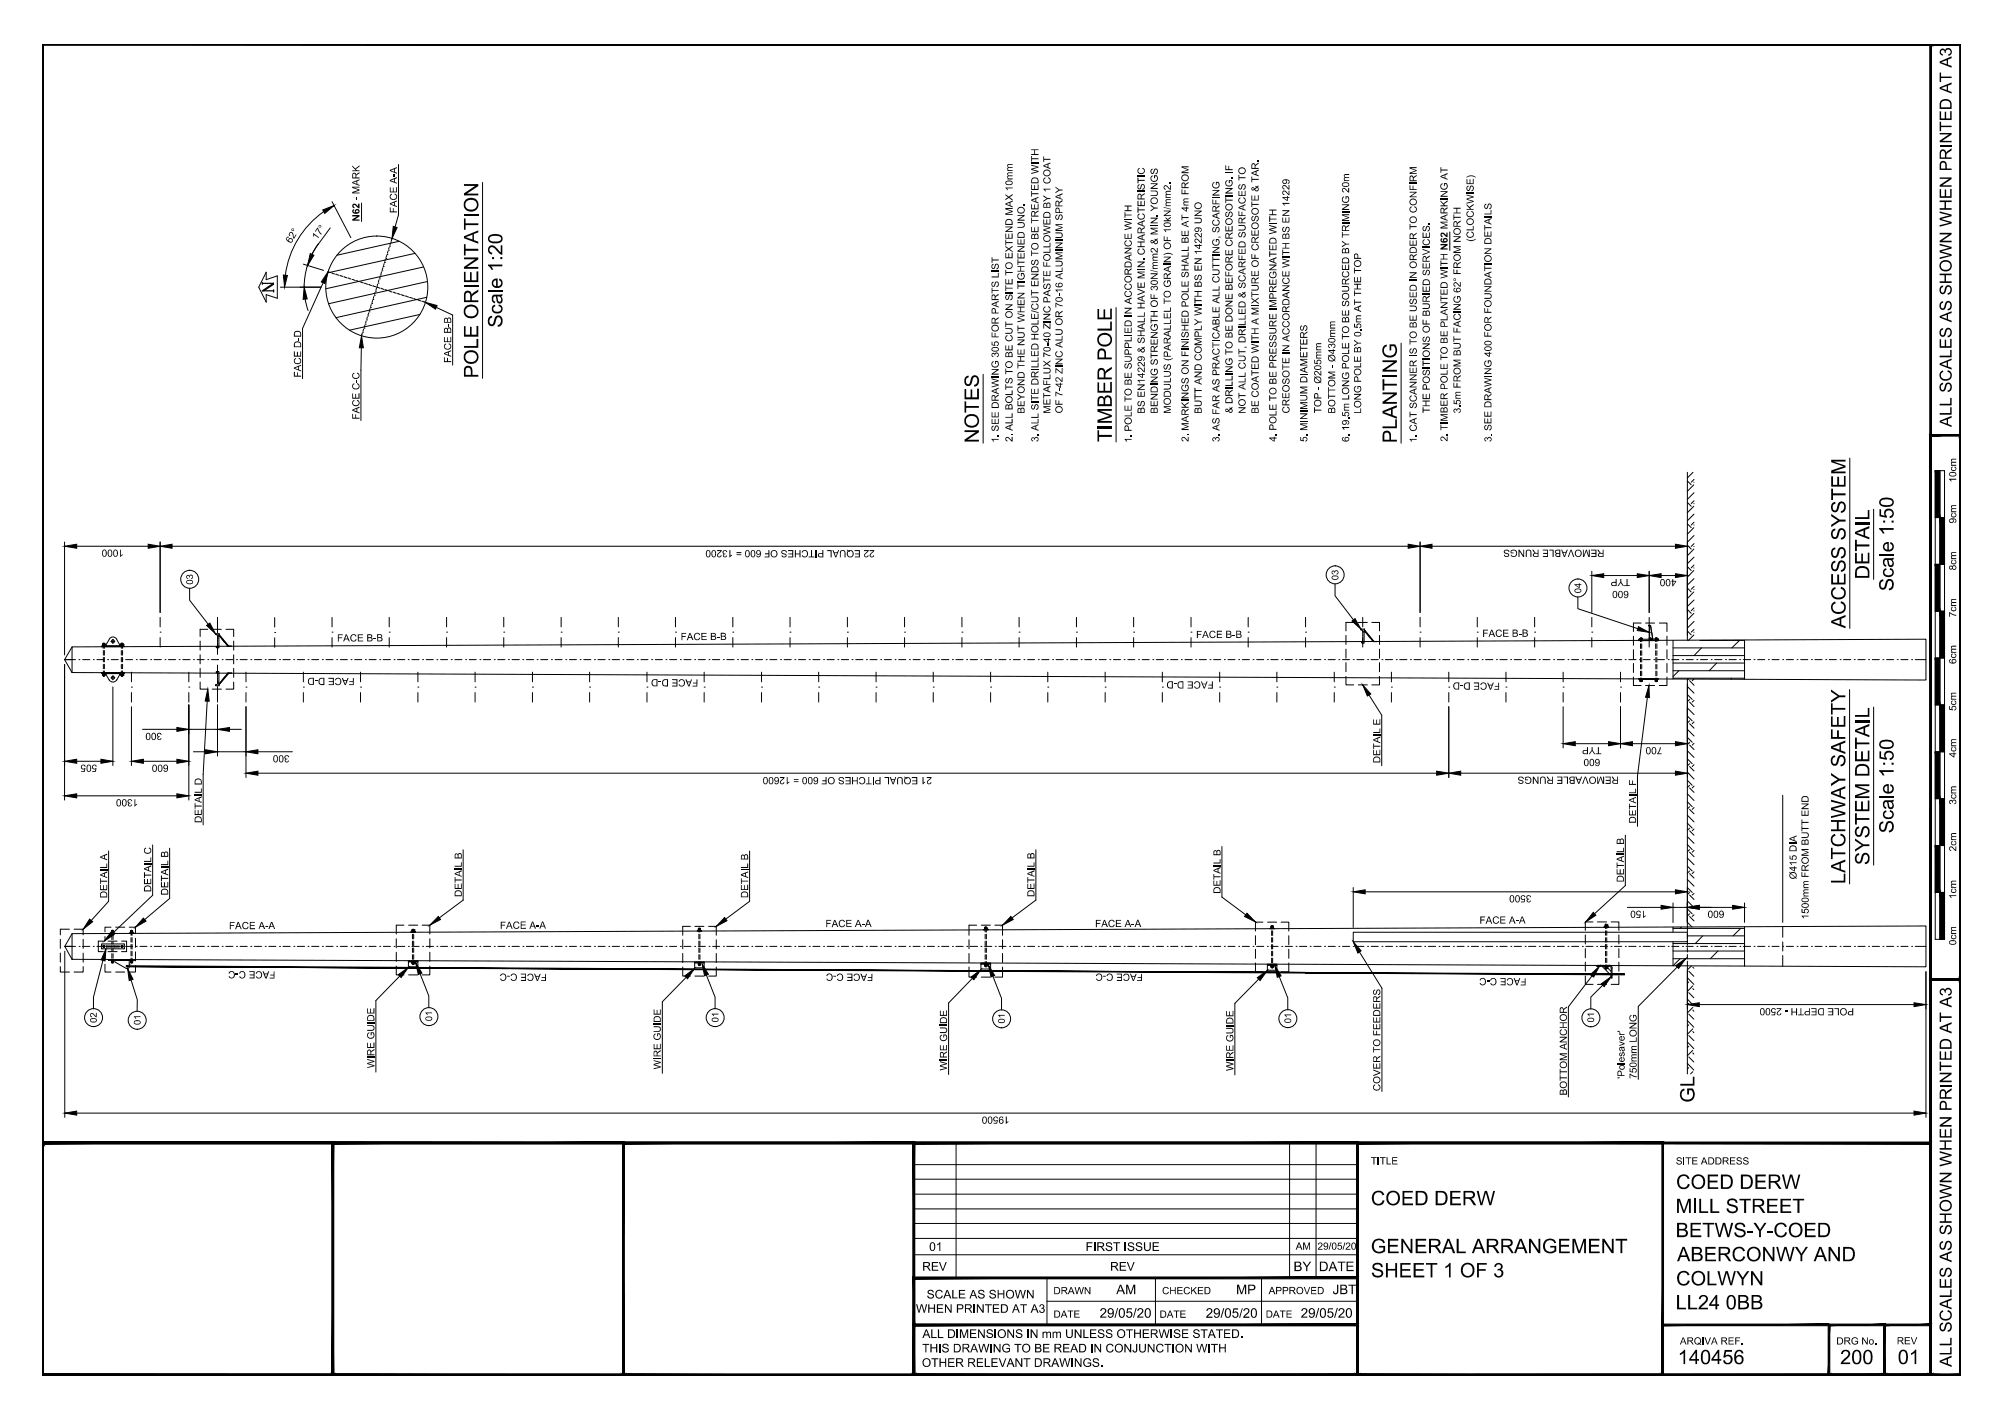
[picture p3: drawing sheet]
<svg xmlns="http://www.w3.org/2000/svg" width="420mm" height="297mm" viewBox="0 0 420 297" stroke-linecap="round" stroke-linejoin="round" font-family="sans-serif">
<defs><g id="words">
<g font-size="4.2">
<text x="105.3" y="68.6" transform="rotate(-90 105.3 68.6)">Scale 1:20</text>
<text x="100.2" y="79.2" transform="rotate(-90 100.2 79.2)">POLE ORIENTATION</text>
<text x="205.1" y="92.8" transform="rotate(-90 205.1 92.8)">NOTES</text>
<text x="233" y="92.6" transform="rotate(-90 233 92.6)">TIMBER POLE</text>
<text x="292.7" y="92.8" transform="rotate(-90 292.7 92.8)">PLANTING</text>
<text x="391.7" y="121.4" transform="rotate(-90 391.7 121.4)">DETAIL</text>
<text x="396.8" y="123.8" transform="rotate(-90 396.8 123.8)">Scale 1:50</text>
<text x="386.7" y="131.6" transform="rotate(-90 386.7 131.6)">ACCESS SYSTEM</text>
<text x="396.8" y="174.5" transform="rotate(-90 396.8 174.5)">Scale 1:50</text>
<text x="386.7" y="185.2" transform="rotate(-90 386.7 185.2)">LATCHWAY SAFETY</text>
<text x="391.7" y="181.2" transform="rotate(-90 391.7 181.2)">SYSTEM DETAIL</text>
<text x="355.1" y="231" transform="rotate(-90 355.1 231)">GL</text>
<text x="351.2" y="249">COED DERW</text>
<text x="287.3" y="252.5">COED DERW</text>
<text x="351.1" y="254.1">MILL STREET</text>
<text x="287.3" y="262.5">GENERAL ARRANGEMENT</text>
<text x="351.1" y="259.2">BETWS-Y-COED</text>
<text x="287.3" y="267.6">SHEET 1 OF 3</text>
<text x="351.2" y="269.2">COLWYN</text>
<text x="351.4" y="264.2">ABERCONWY AND</text>
<text x="351.1" y="274.3">LL24 0BB</text>
<text x="351.6" y="285.7">140456</text>
<text x="385.6" y="285.7">200</text>
<text x="397.7" y="285.7">01</text>
</g>
<g font-size="3.5">
<text x="409" y="89.5" transform="rotate(-90 409 89.5)">ALL SCALES AS SHOWN WHEN PRINTED AT A3</text>
<text x="409" y="286.3" transform="rotate(-90 409 286.3)">ALL SCALES AS SHOWN WHEN PRINTED AT A3</text>
</g>
<g font-size="2.8">
<text x="271" y="266.3">BY</text>
<text x="276.4" y="266.3">DATE</text>
<text x="233.9" y="271.1">AM</text>
<text x="259" y="271.1">MP</text>
<text x="279.3" y="271.1">JBT</text>
<text x="230.4" y="276">29/05/20</text>
<text x="252.7" y="276.1">29/05/20</text>
<text x="272.6" y="276">29/05/20</text>
</g>
<g font-size="2.5">
<text x="194.7" y="262">01</text>
<text x="227.5" y="262">FIRST ISSUE</text>
<text x="193.2" y="266.2">REV</text>
<text x="232.6" y="266.2">REV</text>
<text x="192" y="275">WHEN PRINTED AT A3</text>
<text x="194.2" y="272">SCALE AS SHOWN</text>
<text x="193.3" y="280.3">ALL DIMENSIONS IN mm UNLESS OTHERWISE STATED.</text>
<text x="193.2" y="286.3">OTHER RELEVANT DRAWINGS.</text>
<text x="193.2" y="283.3">THIS DRAWING TO BE READ IN CONJUNCTION WITH</text>
</g>
<g font-size="2.1">
<text x="75.3" y="46.4" transform="rotate(-90 75.3 46.4)">N62 - MARK</text>
<text x="83.2" y="44.7" transform="rotate(-90 83.2 44.7)">FACE A-A</text>
<text x="61" y="51.1" transform="rotate(-59 61 51.1)">62°</text>
<text x="66.4" y="50.3" transform="rotate(-54 66.4 50.3)">17°</text>
<text x="308.8" y="50.6" transform="rotate(-90 308.8 50.6)">(CLOCKWISE)</text>
<text x="94.6" y="76" transform="rotate(-90 94.6 76)">FACE B-B</text>
<text x="63.1" y="79.1" transform="rotate(-90 63.1 79.1)">FACE D-D</text>
<text x="75.3" y="87.9" transform="rotate(-90 75.3 87.9)">FACE C-C</text>
<text x="214.7" y="86.7" transform="rotate(-90 214.7 86.7)">BEYOND THE NUT WHEN TIGHTENED UNO.</text>
<text x="220.1" y="86.7" transform="rotate(-90 220.1 86.7)">METAFLUX 70-40 ZINC PASTE FOLLOWED BY 1 COAT</text>
<text x="222.7" y="86.6" transform="rotate(-90 222.7 86.6)">OF 7-42 ZINC ALU OR 70-16 ALUMINIUM SPRAY</text>
<text x="239.9" y="86.7" transform="rotate(-90 239.9 86.7)">BS EN14229 &amp; SHALL HAVE MIN. CHARACTERISTIC</text>
<text x="242.6" y="86.7" transform="rotate(-90 242.6 86.7)">BENDING STRENGTH OF 30N/mm2 &amp; MIN. YOUNGS</text>
<text x="245.3" y="86.7" transform="rotate(-90 245.3 86.7)">MODULUS (PARALLEL TO GRAIN) OF 10kN/mm2.</text>
<text x="251.8" y="86.7" transform="rotate(-90 251.8 86.7)">BUTT AND COMPLY WITH BS EN 14229 UNO</text>
<text x="258.3" y="86.6" transform="rotate(-90 258.3 86.6)">&amp; DRILLING TO BE DONE BEFORE CREOSOTING. IF</text>
<text x="261" y="86.7" transform="rotate(-90 261 86.7)">NOT ALL CUT, DRILLED &amp; SCARFED SURFACES TO</text>
<text x="263.8" y="86.7" transform="rotate(-90 263.8 86.7)">BE COATED WITH A MIXTURE OF CREOSOTE &amp; TAR.</text>
<text x="270.2" y="86.6" transform="rotate(-90 270.2 86.6)">CREOSOTE IN ACCORDANCE WITH BS EN 14229</text>
<text x="276.9" y="86.5" transform="rotate(-90 276.9 86.5)">TOP - Ø205mm</text>
<text x="279.8" y="86.7" transform="rotate(-90 279.8 86.7)">BOTTOM - Ø430mm</text>
<text x="285.2" y="86.7" transform="rotate(-90 285.2 86.7)">LONG POLE BY 0.5m AT THE TOP</text>
<text x="299.6" y="86.5" transform="rotate(-90 299.6 86.5)">THE POSITIONS OF BURIED SERVICES.</text>
<text x="306.1" y="86.6" transform="rotate(-90 306.1 86.6)">3.5m FROM BUT FACING 62° FROM NORTH</text>
<text x="209.3" y="92.7" transform="rotate(-90 209.3 92.7)">1. SEE DRAWING 305 FOR PARTS LIST</text>
<text x="212.2" y="92.6" transform="rotate(-90 212.2 92.6)">2. ALL BOLTS TO BE CUT ON SITE TO EXTEND MAX 10mm</text>
<text x="217.6" y="92.6" transform="rotate(-90 217.6 92.6)">3. ALL SITE DRILLED HOLE/CUT ENDS TO BE TREATED WITH</text>
<text x="237.1" y="92.7" transform="rotate(-90 237.1 92.7)">1. POLE TO BE SUPPLIED IN ACCORDANCE WITH</text>
<text x="249.1" y="92.6" transform="rotate(-90 249.1 92.6)">2. MARKINGS ON FINISHED POLE SHALL BE AT 4m FROM</text>
<text x="255.6" y="92.6" transform="rotate(-90 255.6 92.6)">3. AS FAR AS PRACTICABLE ALL CUTTING, SCARFING</text>
<text x="267.5" y="92.5" transform="rotate(-90 267.5 92.5)">4. POLE TO BE PRESSURE IMPREGNATED WITH</text>
<text x="274" y="92.6" transform="rotate(-90 274 92.6)">5. MINIMUM DIAMETERS</text>
<text x="282.7" y="92.6" transform="rotate(-90 282.7 92.6)">6. 19.5m LONG POLE TO BE SOURCED BY TRIMING 20m</text>
<text x="296.9" y="92.7" transform="rotate(-90 296.9 92.7)">1. CAT SCANNER IS TO BE USED IN ORDER TO CONFIRM</text>
<text x="303.3" y="92.5" transform="rotate(-90 303.3 92.5)">2. TIMBER POLE TO BE PLANTED WITH N62 MARKING AT</text>
<text x="312.5" y="92.6" transform="rotate(-90 312.5 92.6)">3. SEE DRAWING 400 FOR FOUNDATION DETAILS</text>
<text x="409.9" y="101.1" transform="rotate(-90 409.9 101.1)">10cm</text>
<text x="409.9" y="109.6" transform="rotate(-90 409.9 109.6)">9cm</text>
<text x="25.9" y="115.1" transform="rotate(-180 25.9 115.1)">1000</text>
<text x="183.3" y="115.2" transform="rotate(-180 183.3 115.2)">22 EQUAL PITCHES OF 600 = 13200</text>
<text x="336.2" y="115.1" transform="rotate(-180 336.2 115.1)">REMOVABLE RUNGS</text>
<text x="409.9" y="119.5" transform="rotate(-90 409.9 119.5)">8cm</text>
<text x="341.3" y="123.8" transform="rotate(-180 341.3 123.8)">600</text>
<text x="341.6" y="121.3" transform="rotate(-180 341.6 121.3)">TYP</text>
<text x="351.3" y="121.3" transform="rotate(-180 351.3 121.3)">400</text>
<text x="409.9" y="129.3" transform="rotate(-90 409.9 129.3)">7cm</text>
<text x="70.6" y="134.4">FACE B-B</text>
<text x="142.6" y="134.1">FACE B-B</text>
<text x="250.6" y="133.6">FACE B-B</text>
<text x="310.6" y="133.4">FACE B-B</text>
<text x="74.3" y="142" transform="rotate(-180 74.3 142)">FACE D-D</text>
<text x="146.3" y="142.3" transform="rotate(-180 146.3 142.3)">FACE D-D</text>
<text x="254.3" y="142.7" transform="rotate(-180 254.3 142.7)">FACE D-D</text>
<text x="314.3" y="143" transform="rotate(-180 314.3 143)">FACE D-D</text>
<text x="409.9" y="139.1" transform="rotate(-90 409.9 139.1)">6cm</text>
<text x="409.9" y="148.9" transform="rotate(-90 409.9 148.9)">5cm</text>
<text x="33.9" y="153.5" transform="rotate(-180 33.9 153.5)">300</text>
<text x="20.3" y="160.2" transform="rotate(-180 20.3 160.2)">505</text>
<text x="35.3" y="160.2" transform="rotate(-180 35.3 160.2)">600</text>
<text x="60.6" y="158.2" transform="rotate(-180 60.6 158.2)">300</text>
<text x="289.2" y="159.9" transform="rotate(-90 289.2 159.9)">DETAIL E</text>
<text x="335.3" y="159" transform="rotate(-180 335.3 159)">600</text>
<text x="335.6" y="156.5" transform="rotate(-180 335.6 156.5)">TYP</text>
<text x="348.3" y="156.5" transform="rotate(-180 348.3 156.5)">700</text>
<text x="409.9" y="158.7" transform="rotate(-90 409.9 158.7)">4cm</text>
<text x="28.9" y="167.4" transform="rotate(-180 28.9 167.4)">1300</text>
<text x="195.3" y="162.8" transform="rotate(-180 195.3 162.8)">21 EQUAL PITCHES OF 600 = 12600</text>
<text x="339.2" y="162.7" transform="rotate(-180 339.2 162.7)">REMOVABLE RUNGS</text>
<text x="42.3" y="172.4" transform="rotate(-90 42.3 172.4)">DETAIL D</text>
<text x="342.8" y="172.5" transform="rotate(-90 342.8 172.5)">DETAIL F</text>
<text x="409.9" y="168.6" transform="rotate(-90 409.9 168.6)">3cm</text>
<text x="409.9" y="178.4" transform="rotate(-90 409.9 178.4)">2cm</text>
<text x="340.3" y="184.8" transform="rotate(-90 340.3 184.8)">DETAIL B</text>
<text x="376.5" y="184.2" transform="rotate(-90 376.5 184.2)">Ø415 DIA</text>
<text x="22.5" y="188.1" transform="rotate(-90 22.5 188.1)">DETAIL A</text>
<text x="31.7" y="186.9" transform="rotate(-90 31.7 186.9)">DETAIL C</text>
<text x="35.2" y="187.5" transform="rotate(-90 35.2 187.5)">DETAIL B</text>
<text x="96.8" y="187.9" transform="rotate(-90 96.8 187.9)">DETAIL B</text>
<text x="156.8" y="188.1" transform="rotate(-90 156.8 188.1)">DETAIL B</text>
<text x="216.8" y="187.9" transform="rotate(-90 216.8 187.9)">DETAIL B</text>
<text x="255.8" y="187.2" transform="rotate(-90 255.8 187.2)">DETAIL B</text>
<text x="320.9" y="187.5" transform="rotate(-180 320.9 187.5)">3500</text>
<text x="345.1" y="190.8" transform="rotate(-180 345.1 190.8)">150</text>
<text x="361.3" y="190.8" transform="rotate(-180 361.3 190.8)">600</text>
<text x="409.9" y="188.3" transform="rotate(-90 409.9 188.3)">1cm</text>
<text x="48" y="194.6">FACE A-A</text>
<text x="104.8" y="194.6">FACE A-A</text>
<text x="173" y="194.2">FACE A-A</text>
<text x="229.5" y="194.2">FACE A-A</text>
<text x="310" y="193.5">FACE A-A</text>
<text x="379" y="192.6" transform="rotate(-90 379 192.6)">1500mm FROM BUTT END</text>
<text x="409.9" y="198" transform="rotate(-90 409.9 198)">0cm</text>
<text x="57.7" y="203.5" transform="rotate(-180 57.7 203.5)">FACE C-C</text>
<text x="114.6" y="204" transform="rotate(-180 114.6 204)">FACE C-C</text>
<text x="183" y="204" transform="rotate(-180 183 204)">FACE C-C</text>
<text x="239.5" y="204" transform="rotate(-180 239.5 204)">FACE C-C</text>
<text x="319.9" y="204.9" transform="rotate(-180 319.9 204.9)">FACE C-C</text>
<text x="388.5" y="211.2" transform="rotate(-180 388.5 211.2)">POLE DEPTH - 2500</text>
<text x="78.5" y="223.8" transform="rotate(-90 78.5 223.8)">WIRE GUIDE</text>
<text x="138.5" y="224" transform="rotate(-90 138.5 224)">WIRE GUIDE</text>
<text x="198.4" y="224.3" transform="rotate(-90 198.4 224.3)">WIRE GUIDE</text>
<text x="258.5" y="224.4" transform="rotate(-90 258.5 224.4)">WIRE GUIDE</text>
<text x="340.4" y="226" transform="rotate(-90 340.4 226)">'Polesaver'</text>
<text x="343" y="226" transform="rotate(-90 343 226)">750mm LONG</text>
<text x="211.6" y="233.9" transform="rotate(-180 211.6 233.9)">19500</text>
<text x="289.2" y="228.6" transform="rotate(-90 289.2 228.6)">COVER TO FEEDERS</text>
<text x="328.4" y="229.4" transform="rotate(-90 328.4 229.4)">BOTTOM ANCHOR</text>
<text x="287.3" y="243.9">TITLE</text>
<text x="351.2" y="243.9">SITE ADDRESS</text>
<text x="271.6" y="261.8">AM</text>
<text x="276.1" y="261.8">29/05/20</text>
<text x="220.8" y="271.1">DRAWN</text>
<text x="243.5" y="271.1">CHECKED</text>
<text x="265.9" y="271.1">APPROVED</text>
<text x="220.8" y="276">DATE</text>
<text x="243" y="276.1">DATE</text>
<text x="265.2" y="276">DATE</text>
<text x="352" y="281.6">ARQIVA REF.</text>
<text x="384.8" y="281.6">DRG No.</text>
<text x="397.5" y="281.6">REV</text>
</g>
<g font-size="2">
<text x="40.5" y="122.5" transform="rotate(-90 40.5 122.5)">03</text>
<text x="280.4" y="121.5" transform="rotate(-90 280.4 121.5)">03</text>
<text x="331.4" y="124.3" transform="rotate(-90 331.4 124.3)">04</text>
<text x="20.3" y="214.3" transform="rotate(-90 20.3 214.3)">02</text>
<text x="29.4" y="214.7" transform="rotate(-90 29.4 214.7)">01</text>
<text x="90.5" y="213.9" transform="rotate(-90 90.5 213.9)">01</text>
<text x="150.6" y="214.2" transform="rotate(-90 150.6 214.2)">01</text>
<text x="210.6" y="214.4" transform="rotate(-90 210.6 214.4)">01</text>
<text x="270.6" y="214.3" transform="rotate(-90 270.6 214.3)">01</text>
<text x="334" y="214.2" transform="rotate(-90 334 214.2)">01</text>
</g>
</g></defs>
<!-- layer: TEXT AND DIMENSIONS -->
<g fill="none" stroke="#000" stroke-width=".21">
<path d="M83.5 34.5v10.5l-.7 2.5M101.1 38.2v41M67.7 59.2l-4.3 9.6v10.5M83.6 50.5l-13 3M86.9 53.1l-18.2 4.1M88.8 55.9l-20.5 4.6M89.6 59l-20.7 4.6M75.7 72.9l-.1 15.2M88 65.9l-14.8 3.3M89.4 62.3l-19 4.2M91.4 64.4l3.5 1.6v10.5M206 78.4v14.4"/>
<path d="M233.9 64.4v28.2M293.6 71.9v20.9M353.6 98.9v35.3M354.8 98.9l-1.2 1.2M387.6 96v35.6M13.5 113.5v23.7M16.1 114.4h15M33.6 113.5v14.8M297.6 113.5v14.8M300.1 114.4h51M333.6 119.7v8.6M345.6 119.7v8.6"/>
<path d="M353.6 100.8l.8 .8M353.6 105.2l.8 .8M353.6 109.7l.8 .8M353.6 114.2l.8 .8M353.6 118.7l.8 .8M355 101h.1M355 105.5h.1M355 110h.1M355 114.5h.1M355 119h.1M355 101.6l-1.4 1.3M355 106l-1.4 1.4"/>
<path d="M355 110.5l-1.4 1.4M355 115l-1.4 1.4M355 119.5l-1.4 1.4M355 103.2l-1.4 1.4M355 107.7l-1.4 1.4M355 112.2l-1.4 1.4M355 116.7l-1.4 1.4M355 100.4l-.6 .6M355 104.9l-.6 .6M355 109.4l-.6 .6M355 113.9l-.6 .6M355 118.4l-.6 .6"/>
<path d="M392.6 106.7v14.7M13.5 139.2v28.4M33.6 132.4h.1M33.6 129.3v2M33.6 133.6v2M39.7 123.2v2.5l3.9 5.1M41.9 134.3v1.9M41.9 137.2v1.9M41.9 140v1.9M43.5 131.8h-1.6v1.6M44.5 131.8h1.9M45.6 133.7h.1"/>
<path d="M45.6 138.2h.1M45.6 129.3v3.2M45.6 134.8v2.3M45.6 139.3v2.3M45.9 133l2 2.3M47.4 131.8h1.6v1.6M49 134.3v1.9M49 137.2v1.9M49 140v1.9M57.6 132.5h.1M57.6 129.4v2M57.6 133.6v2"/>
<path d="M69.6 132.4h.1M69.6 129.3v2M69.6 133.6v2M81.6 132.4h.1M81.6 129.3v2M81.6 133.6v2M93.6 132.4h.1M93.6 129.3v2M93.6 133.6v2M105.6 132.4h.1M105.6 129.3v2M105.6 133.6v2"/>
<path d="M117.6 132.4h.1M117.6 129.3v2M117.6 133.6v2M129.6 132.4h.1M129.6 129.3v2M129.6 133.6v2M141.5 132.4h.1M141.5 129.3v2M141.5 133.6v2M153.6 132.4h.1M153.6 129.3v2M153.6 133.6v2"/>
<path d="M165.6 132.4h.1M165.6 129.3v2M165.6 133.6v2M177.6 132.4h.1M177.6 129.3v2M177.6 133.6v2M189.6 132.4h.1M189.6 129.3v2M189.6 133.6v2M201.6 132.4h.1M201.6 129.3v2M201.6 133.6v2"/>
<path d="M213.6 132.4h.1M213.6 129.3v2M213.6 133.6v2M225.6 132.4h.1M225.6 129.3v2M225.6 133.6v2M237.6 132.4h.1M237.6 129.3v2M237.6 133.6v2M249.6 132.4h.1M249.6 129.3v2M249.6 133.6v2"/>
<path d="M261.6 132.4h.1M261.6 129.3v2M261.6 133.6v2M273.6 132.4h.1M273.6 129.3v2M273.6 133.6v2M279.8 122.3v2.5l3.8 5M282.1 133.1v1.9M282.1 136v1.9M282.1 138.8v1.9M283.7 130.4h-1.6v1.8M284.6 130.4h1.9"/>
<path d="M285.6 132.4h.1M285.6 129.3v2M285.6 133.6v2M285.9 132l2 2.4M287.5 130.4h1.6v1.8M289.1 133.1v1.9M289.1 136v1.9M289.1 138.8v1.9M297.6 132.4h.1M297.6 129.3v2M297.6 133.6v2M309.6 132.4h.1"/>
<path d="M309.6 129.3v2M309.6 133.6v2M321.6 132.4h.1M321.6 129.3v2M321.6 133.6v2M330.7 125.1v2.4l12.5 4.2M333.6 132.4h.1M333.6 129.3v2M333.6 133.6v2M336.1 120.6h7M342.3 133.3v1.9M342.3 136.1v1.9"/>
<path d="M342.3 139v1.9M343.9 130.5h-1.6v1.8M344.8 130.5h1.9M345.6 132.4h.1M345.6 129.3v2M345.6 133.6v2M347.7 130.5h1.6v1.8M348.1 120.6h3M349.3 133.3v1.9M349.3 136.1v1.9M349.3 139v1.9M350.6 135.7h15"/>
<path d="M350.6 137.3h15M350.6 138.9h15M350.6 134.2v8M353.6 123.2l.8 .8M353.6 127.7l.8 .8M353.6 132.2l.8 .8M355 123.4v.1M355 127.9v.1M355 132.4v.1M355 124l-1.4 1.4M355 128.5l-1.4 1.4M355 133l-1.2 1.2"/>
<path d="M355 121.2l-1.4 1.4M355 125.7l-1.4 1.3M355 130.2l-1.4 1.4M355 122.9l-.6 .5M355 127.3l-.6 .6M355 131.9l-.6 .5M356.2 134.2h9.4M356.6 135.7l-1.6 1.6M359.7 138.9l-1.5 1.6M364.5 134.2l-1.6 1.5M16.1 159.5h5.1M23.7 143.9v16.5"/>
<path d="M27.5 143.9h.1M27.5 140.8v2M27.5 145.1v2M27.5 148v12.4M29.9 152.8h7.2M30 159.5h7.1M39.6 143.9h.1M39.6 140.8v2M39.6 145.1v2M39.6 147.7v19.9M39.6 152.8h6M40.5 157.5h2.6"/>
<path d="M41.9 142.9v1.5h1.6M43.4 146.9l-.8 15.3v10.6M44.5 144.4h1.9M45.6 142.7h.1M45.6 143.8v3.3M45.6 147.7v10.7M45.6 157.5h5.9M47.9 141.1l-2 2.2M48.1 152.8h2.5M49 142.9v1.5h-1.6M51.5 143.9h.1M51.5 140.8v2"/>
<path d="M51.5 145.1v2M51.5 148v14.9M54 157.5h7.3M63.6 143.9h.1M63.6 140.8v2M63.6 145.1v2M75.6 143.9h.1M75.6 140.8v2M75.6 145.1v2M87.6 143.9h.1M87.6 140.8v2M87.6 145.1v2"/>
<path d="M99.6 143.9h.1M99.6 140.8v2M99.6 145.1v2M111.6 143.9h.1M111.6 140.8v2M111.6 145.1v2M123.6 143.9h.1M123.6 140.8v2M123.6 145.1v2M135.6 143.9h.1M135.6 140.8v2M135.6 145.1v2"/>
<path d="M147.6 143.9h.1M147.6 140.8v2M147.6 145.1v2M159.6 143.9h.1M159.6 140.8v2M159.6 145.1v2M171.6 143.9h.1M171.6 140.8v2M171.6 145.1v2M183.6 143.9h.1M183.6 140.8v2M183.6 145.1v2"/>
<path d="M195.6 143.9h.1M195.6 140.8v2M195.6 145.1v2M207.6 143.9h.1M207.6 140.8v2M207.6 145.1v2M219.6 143.9h.1M219.6 140.8v2M219.6 145.1v2M231.6 143.9h.1M231.6 140.8v2M231.6 145.1v2"/>
<path d="M243.6 143.9h.1M243.6 140.8v2M243.6 145.1v2M255.6 143.9h.1M255.6 140.8v2M255.6 145.1v2M267.6 143.9h.1M267.6 140.8v2M267.6 145.1v2M279.6 143.9h.1M279.6 140.8v2M279.6 145.1v2"/>
<path d="M282.1 141.7v1.8h1.6M284.6 143.5h1.9M286.9 145.6l2.6 4.2v10.6M289.1 141.7v1.8h-1.6M291.6 143.9h.1M291.6 140.8v2M291.6 145.1v2M303.6 143.9h.1M303.6 140.8v2M303.6 145.1v2M303.6 148v14.9M315.6 143.9h.1"/>
<path d="M315.6 140.8v2M315.6 145.1v2M327.6 143.9h.1M327.6 140.8v2M327.6 145.1v2M327.6 148v8.7M330.1 155.8h7M339.6 143.9h.1M339.6 140.8v2M339.6 145.1v2M339.6 148v8.7M342.1 155.8h9"/>
<path d="M342.3 141.8v1.8h1.6M344.8 143.6h1.9M345.2 146.1l-2.1 16.5v10.5M349.3 141.8v1.8h-1.6M350.6 140.5h15M350.6 142.1h15M351.8 140.5l-1.2 1.2M353.6 142.2v52M353.6 159l1 1M353.6 154.5l1 1M353.6 150l1 1M353.6 145.5l1 1"/>
<path d="M353.6 157.3l1.4 1.4M353.6 152.8l1.4 1.4M353.6 148.3l1.4 1.4M353.6 143.8l1.4 1.4M353.9 142.2l-.3 .3M354.1 146.5l-.5 .5M354.1 151l-.5 .5M354.1 155.5l-.5 .5M354.1 160l-.5 .4M354.1 156.1l.9 .9M354.1 151.6l.9 .9M354.1 147.1l.9 .9"/>
<path d="M354.1 142.6l.9 1M355 142.2l-.4 .4M355 146.7l-.4 .4M355 151.2l-.4 .4M355 155.7l-.4 .4M362.9 142.1l-.2 .1M387.6 144.4v40.8M392.6 148.1v33.1M16.1 166.7h21M22.8 178.3v10.5l-3.7 4M32 177v10.5l-8.3 8M35.5 177.7v10.5l-5.2 4.4"/>
<path d="M54 162h247.1M97.1 178v10.6l-5 3.7M157.1 178.3v10.5l-5 3.7M217.1 178v10.6l-5 3.7M256.1 177.3v10.6l5 3.7M306.1 162h45M340.6 175v10.5l-6.5 5.9M353.6 176.9l1 1.1M353.6 172.4l1 1.1M353.6 167.9l1 1.1M353.6 163.4l1 1.1M353.6 179.7l1.4 1.4"/>
<path d="M353.6 175.3l1.4 1.4M353.6 170.8l1.4 1.4M353.6 166.3l1.4 1.4M353.6 161.8l1.4 1.4M354.1 164.5l-.5 .5M354.1 169l-.5 .5M354.1 173.5l-.5 .4M354.1 178l-.5 .4M354.1 178.5l.9 1M354.1 174l.9 1M354.1 169.5l.9 1M354.1 165.1l.9 .9"/>
<path d="M354.1 160.6l.9 .9M355 160.2l-.4 .4M355 164.7l-.4 .4M355 169.2l-.4 .3M355 173.7l-.4 .3M355 178.1l-.4 .4M373.6 166.6v26.6M12.6 196.8v1.9M12.6 199.6v1.9M14.5 194.6h-1.9v1.2M15.5 194.6h1.9v1.2M17.4 196.8v1.9"/>
<path d="M17.4 199.6v1.9M21.6 198.2h.4M21.7 197.1h-1.1v2.2h1.1M21.7 198.1v.4M22 196.2v.9M22 199.4v1.6M22.6 197.1h1.9M22.6 199.3h1.9M23.3 194.2h-1.3v1M24.2 194.2h1.9M25.4 198.2h.4M25.5 197.1h1v2.2h-1"/>
<path d="M25.6 198.1v.4M27.1 194.2h1.3v1.4M28.4 196.6v1.9M28.4 199.4v1.9M83 196.6v1.9M83 199.5v1.9M84.7 193.8h-1.7v1.9M85.6 193.8h1.9M88.5 193.8h1.6v1.9M90.1 196.6v1.9M90.1 199.5v1.9M143.1 196.9v1.9"/>
<path d="M143.1 199.7v1.9M144.7 194.1h-1.6v1.8M145.6 194.1h1.9M148.5 194.1h1.6v1.8M150.1 196.9v1.9M150.1 199.7v1.9M203.1 196.9v1.9M203.1 199.7v1.9M204.7 193.8h-1.6v2.1M205.6 193.8h1.9M208.5 193.8h1.6v2.1M210.1 196.9v1.9"/>
<path d="M210.1 199.7v1.9M263.1 196v1.9M263.1 198.8v1.9M264.7 193.2h-1.6v1.8M265.6 193.2h1.9M268.5 193.2h1.6v1.8M270.1 196v1.9M270.1 198.8v1.9M283.6 185.9v8.4M284.9 199.4l4.7 7.6v21.6M286.1 186.8h65M332.2 195.8v1.9"/>
<path d="M332.2 198.7v1.9M333.8 193.1h-1.6v1.8M334.8 193.1h1.9M337.6 193.1h1.6v1.8M339.2 195.8v1.9M339.2 198.7v1.9M341 190.1h7.1M350.6 194.5h15M350.6 197.7h15M350.6 199.2h15M350.6 189.1v4.2M350.6 194.2v1.1"/>
<path d="M350.6 197.3v5M350.6 190.1h3M352.3 194.2l-.2 .3M353.6 190.4l1 1M353.6 185.9l1 1M353.6 181.4l1 1.1M353.6 193.2l1 1M353.6 188.7l1.4 1.4M353.6 184.2l1.4 1.4M353.6 196h12M354.1 182.5l-.5 .4M354.1 186.9l-.5 .5"/>
<path d="M354.1 191.4l-.5 .5M354.1 192l.9 .9M354.1 187.5l.9 .9M354.1 183l.9 .9M355 182.6l-.4 .4M355 187.2l-.4 .3M355 191.6l-.4 .4M356.1 190.1h7M356.8 196l-1.6 1.7M360 199.2l-1.6 1.6M364.8 194.5l-1.6 1.5M365.6 189.1v4.1"/>
<path d="M373.6 194.1v2.2M373.6 197.3v1.9M12.6 202.5v1.1h1.9M17.4 202.5v1.1h-1.9M21.6 201.2l-2 7.7v2.4M22 202v1.6h1.3M24.2 203.6h1.9M24.6 201.2h.1M27.1 202h.1M27.5 205.3l1.3 4.1-.1 2.5M28.4 202.3v1.3h-1.3M83 202.4v1.8h1.7"/>
<path d="M83.8 204.5l-5 5.1v15M85.6 204.2h1.9M88 204l1.9 4.6v2.5M90.1 202.4v1.8h-1.6M143.1 202.6v1.9h1.6M143.8 204.7l-5 5.1v15M145.6 204.5h1.9M148 204.3l1.8 4.6v2.4M150.1 202.6v1.9h-1.6M203.1 202.6v2.1h1.6M203.8 204.9l-5 5.2v15M205.6 204.7h1.9"/>
<path d="M208.1 204.5l1.8 4.6v2.5M210.1 202.6v2.1h-1.6M263.1 201.7v1.9h1.6M263.8 205.1l-5 5.1v15M265.6 203.6h1.9M268.1 204.6l1.8 4.4v2.5M270.1 201.7v1.9h-1.6M332.2 204.4v1.8h1.6M332.2 201.5v2M333.6 204.4l-4.9 6.5v18.9M334.8 206.2h1.9M335.9 206.4l-2.5 2.5v2.5"/>
<path d="M336.5 202.4h.2M339.2 204.4v1.8h-1.6M339.2 201.5v2M350.6 200.8h15M351.5 202.6l-8.2 8.2v15.3M352.1 200.8l-1.5 1.5M353.6 202.3v22.7M353.6 204.8l1.4 1.4M353.6 209.3l1.4 1.4M353.6 213.8l1.4 1.4M353.6 218.3l1.4 1.4M353.9 203.5l1.1 1"/>
<path d="M353.9 207.9l1.1 1.1M353.9 212.4l1.1 1.1M353.9 216.9l1.1 1.1M353.9 205.7l-.3 .3M353.9 210.2l-.3 .3M353.9 214.7l-.3 .3M353.9 219.2l-.3 .3M354.4 202.4l-.8 .8M354.7 202.6l.3 .2M354.7 207.1l.3 .2M354.7 211.6l.3 .2M354.7 216.1l.3 .2"/>
<path d="M354.7 206.5l-1.1 1.2M354.7 211l-1.1 1.2M354.7 215.5l-1.1 1.2M373.6 200.2v2.2M353.6 222.8l1.4 1.4M353.9 221.4l1.1 1.1M353.9 223.6l-.3 .3M354.7 220.6l.3 .2M354.7 220l-1.1 1.1"/>
<circle cx="39.8" cy="121.3" r="1.88"/>
<circle cx="279.8" cy="120.4" r="1.88"/>
<circle cx="330.7" cy="123.2" r="1.88"/>
<circle cx="19.6" cy="213.2" r="1.88"/>
<circle cx="28.8" cy="213.7" r="1.88"/>
<circle cx="89.9" cy="213" r="1.88"/>
<circle cx="149.9" cy="213.2" r="1.88"/>
<circle cx="209.9" cy="213.4" r="1.88"/>
<circle cx="269.9" cy="213.4" r="1.88"/>
<circle cx="333.4" cy="213.2" r="1.88"/>
</g>
<!-- layer: 0 -->
<g fill="none" stroke="#000" stroke-width=".21">
<path d="M405.5 98.6h2v98.2h-2zM406.5 98.6v98.2M405.5 118.2h2M405.5 108.4h2M365.6 134.1v8.2M405.5 137.8h2M405.5 128.1h2M405.5 157.5h2M405.5 147.7h2M405.5 177.1h2M405.5 167.3h2M365.6 194.1v8.3"/>
<path d="M405.5 186.9h2M353.6 203.3v8.1M356.1 210.4h45M403.6 203.5v7.9M200.3 239.4v28.3M270.2 239.4v28.3M275.8 239.4v28.3M191.5 250.1h93M191.5 247h93M191.5 244h93M191.5 256.3h93M191.5 253.2h93"/>
<path d="M191.5 259.4h93M191.5 262.8h93M219.4 267.7v9.8M219.4 272.6h65.1M242.1 267.7v9.8M264.4 267.7v9.8"/>
</g>
<g fill="#000" stroke="#000" stroke-width=".21">
<path d="M353.6 210.4l2.5-.3v.8zM401.1 210.1l2.5 .3-2.5 .5z"/>
<path d="M8.9 9.3l.2 .2h401.6zM8.9 9.3h402l-.2 .2z"/>
<path d="M404.4 9.3l.3 .2zM404.4 9.3l.3 .2-.3 278.5zM404.7 9.5l-.3 278.5 .3-.1zM404.4 288l.3-.1z"/>
<path d="M404.6 9.3l.1 .2h6zM404.6 9.3h6.3l-.2 .2z"/>
<path d="M410.7 9.5v278.4l.2-278.6zM410.9 9.3v278.7l-.2-.1z"/>
<path d="M410.7 9.5v278.4l.2-278.6zM410.9 9.3v278.7l-.2-.1z"/>
<path d="M404.4 91l.3 .4 6.2-.4zM404.7 91.4l6.2-.4-.2 .4zM410.9 91l-.2 .4z"/>
<path d="M404.4 91l.3 114v-113.6zM404.4 91l.3 114-.3 .4z"/>
<path d="M405.5 98.6l1 9.8v-9.8zM405.5 98.6l1 9.8h-1z"/>
<path d="M410.7 91.4l.2 113.8v-114zM410.7 91.4l.2 113.8-.2-.2zM410.7 205l.2 .4zM404.7 205h6l.2 .4zM404.7 205l-.3 .4h6.5z"/>
<path d="M405.5 118.2l1 9.8v-9.8zM405.5 118.2l1 9.8h-1z"/>
<path d="M406.5 108.4l1 9.8v-9.8zM406.5 108.4l1 9.8h-1z"/>
<path d="M405.5 137.8l1 9.9v-9.9zM405.5 137.8l1 9.9h-1z"/>
<path d="M406.5 128l1 9.8v-9.8zM406.5 128l1 9.8h-1z"/>
<path d="M405.5 157.5l1 9.8v-9.8zM405.5 157.5l1 9.8h-1z"/>
<path d="M406.5 147.7l1 9.8v-9.8zM406.5 147.7l1 9.8h-1z"/>
<path d="M405.5 177.1l1 9.8v-9.8zM405.5 177.1l1 9.8h-1z"/>
<path d="M406.5 167.3l1 9.8v-9.8zM406.5 167.3l1 9.8h-1z"/>
<path d="M406.5 186.9l1 9.9v-9.9zM406.5 186.9l1 9.9h-1z"/>
<path d="M404.4 205l.3 .4 6.2-.4zM404.7 205.4l6.2-.4-.2 .4zM410.9 205l-.2 .4z"/>
<path d="M410.9 205.2l-.2 .2 .2 82.6zM410.7 205.4l.2 82.6-.2-.1zM410.7 287.9l.2 .1z"/>
<path d="M8.9 239.2l.2 .4zM8.9 239.2l395.5 .4h-395.3zM8.9 239.2l395.5 .4 .3-.4z"/>
<path d="M9.1 239.6h60.5l.3-.4zM8.9 239.2h61l-60.8 .4zM8.9 239.2l.2 .4z"/>
<path d="M69.9 239.6h60.6l.3-.4zM69.6 239.2h61.2l-60.9 .4zM69.6 239.2l.3 48.7v-48.3zM69.6 239.2l.3 48.7-.3 .1zM69.6 288l.3-.1z"/>
<path d="M130.8 239.6h60.5l.4-.4zM130.5 239.2h61.2l-60.9 .4zM130.5 239.2l.3 48.7v-48.3zM130.5 239.2l.3 48.7-.3 .1zM130.5 288l.3-.1z"/>
<path d="M191.7 239.6h92.6l.3-.4zM191.3 239.2h93.3l-92.9 .4zM191.3 239.2l.4 48.7v-48.3zM191.3 239.2l.4 48.7-.4 .1zM191.3 288l.4-.1z"/>
<path d="M284.6 239.6h63.7l.3-.4zM284.3 239.2h64.3l-64 .4zM284.3 239.2l.3 48.7v-48.3zM284.3 239.2l.3 48.7-.3 .1zM284.3 288l.3-.1z"/>
<path d="M404.7 239.2l-.3 .4 .3 48.4zM404.4 239.6l.3 48.4-.3-.1zM404.4 287.9l.3 .1z"/>
<path d="M191.3 277.4l.4 .3 92.9-.3zM191.7 277.7l92.9-.3-.3 .3zM284.6 277.4l-.3 .3 .3 10.3zM284.3 277.7l.3 10.3-.3-.1zM284.3 287.9l.3 .1z"/>
<path d="M191.3 277.7h93.3l-.3-.3zM191.3 277.7l.4-.3h92.6zM191.3 267.5v10.2l.4-.3zM191.3 267.5l.4 .4v9.5zM191.3 267.5l.4 .4 92.9-.4zM191.7 267.9l92.9-.4-.3 .4zM284.6 267.5l-.3 .4 .3 9.8zM284.3 267.9l.3 9.8-.3-.3z"/>
<path d="M383.1 277.4l.3 .3 11.6-.3zM383.4 277.7l11.6-.3-.3 .3zM395 277.4l-.3 .3 .3 10.3zM394.7 277.7l.3 10.3-.3-.1zM394.7 287.9l.3 .1z"/>
<path d="M348.4 277.7h34.9v-.3zM348.4 277.4h34.9l-34.9 .3z"/>
<path d="M394.7 277.4l.3 .3 9.7-.3zM395 277.7l9.7-.3-.3 .3zM404.7 277.4l-.3 .3 .3 10.3zM404.4 277.7l.3 10.3-.3-.1zM404.4 287.9l.3 .1z"/>
<path d="M9.1 9.5l-.2 278.5 .2-.1zM8.9 9.3l.2 .2-.2 278.5z"/>
<path d="M9.1 239.6l-.2 48.4 .2-.1zM8.9 239.4l.2 .2-.2 48.4z"/>
<path d="M9.1 287.9l60.7 .1-.2-.1zM9.1 287.9l60.7 .1h-60.9z"/>
<path d="M69.6 287.9l.3 .1zM69.9 239.2v48.8l-.3-.1zM69.9 239.2l-.3 .4v48.3z"/>
<path d="M69.9 287.9l60.7 .1-.1-.1zM69.9 287.9l60.7 .1h-60.8z"/>
<path d="M130.5 287.9l.3 .1zM130.8 239.2v48.8l-.3-.1zM130.8 239.2l-.3 .4v48.3z"/>
<path d="M130.8 287.9l60.7 .1-.2-.1zM130.8 287.9l60.7 .1h-60.9z"/>
<path d="M191.3 287.9l.4 .1zM191.7 239.2v48.8l-.4-.1zM191.7 239.2l-.4 .4v48.3z"/>
<path d="M191.7 287.9l92.8 .1-.2-.1zM191.7 287.9l92.8 .1h-93z"/>
<path d="M284.3 287.9l.3 .1zM284.6 239.2v48.8l-.3-.1zM284.6 239.2l-.3 .4v48.3z"/>
<path d="M191.5 288h93l-.2-.1zM191.7 287.9h92.6l-92.8 .1zM191.3 288l.4-.1zM191.7 277.7v10.2l-.4 .1zM191.3 277.4v10.6l.4-10.3z"/>
<path d="M284.6 287.9l63.8 .1-.1-.1zM284.6 287.9l63.8 .1h-63.9z"/>
<path d="M348.3 287.9l.3 .1zM348.6 239.2v48.8l-.3-.1zM348.6 239.2l-.3 .4v48.3z"/>
<path d="M383.3 288h11.6l-.2-.1zM383.4 287.9h11.3l-11.4 .1zM383.1 288l.3-.1zM383.4 277.7v10.2l-.3 .1zM383.1 277.4v10.6l.3-10.3z"/>
<path d="M8.9 288h395.7l-.2-.1zM8.9 288l.2-.1h395.3zM8.9 239.4v48.6l.2-.1zM8.9 239.4l.2 .2v48.3z"/>
<path d="M394.9 288h9.7l-.2-.1zM394.9 288l.1-.1h9.4zM394.7 288l.3-.1zM395 277.7v10.2l-.3 .1zM394.7 277.4v10.6l.3-10.3z"/>
<path d="M9.1 287.9l401.8 .1-.2-.1zM9.1 287.9l401.8 .1h-402z"/>
<path d="M404.7 287.9l6.2 .1-.2-.1zM404.7 287.9l6.2 .1h-6.3z"/>
<path d="M404.6 288h6.3l-.2-.1zM404.7 287.9h6l-6.1 .1zM404.4 288l.3-.1zM404.7 205.4v82.5l-.3 .1zM404.4 205v83l.3-82.6z"/>
</g>
<!-- layer: 03 - TEXT AND DIMENSIONS -->
<g fill="none" stroke="#000" stroke-width=".21">
<path d="M63.6 55.3l4.2 1.3M66.7 51.1l-1.3 2.2M66.7 51.1a15.2 15.2 0 0 0-3 9M67.9 44.3a19.3 19.3 0 0 0-8.1 13.3M69.2 47.8l-2.5 3.3M69.6 42.2l3.9 7.6M58.7 60.2h8.6M63.9 62.6l.7 2.5M33.6 113.5v14.8M36.1 114.4h259M297.6 113.5v14.8M13.5 138.2h2.3"/>
<path d="M16.5 138.2h.1M17.3 138.2h1.5M19.5 138.2h.1M20.3 138.2h1.5M22.5 138.2h.1M23.3 138.2h1.5M25.6 138.2h.1M26.3 138.2h1.5M28.6 138.2h.1M29.3 138.2h1.5M31.6 138.2h.1M32.3 138.2h1.5"/>
<path d="M34.6 138.2h.1M35.3 138.2h1.5M37.5 138.2h.1M38.3 138.2h1.5M40.5 138.2h.1M41.3 138.2h1.5M43.5 138.2h.1M44.3 138.2h1.5M46.6 138.2h.1M47.3 138.2h1.5M49.6 138.2h.1M50.3 138.2h1.5"/>
<path d="M52.6 138.2h.1M53.3 138.2h1.5M55.6 138.2h.1M56.3 138.2h1.5M58.6 138.2h.1M59.3 138.2h1.5M61.5 138.2h.1M62.3 138.2h1.5M64.5 138.2h.1M65.3 138.2h1.5M67.5 138.2h.1M68.3 138.2h1.5"/>
<path d="M70.6 138.2h.1M71.3 138.2h1.5M73.6 138.2h.1M74.3 138.2h1.5M76.6 138.2h.1M77.3 138.2h1.5M79.6 138.2h.1M80.3 138.2h1.5M82.6 138.2h.1M83.3 138.2h1.5M85.5 138.2h.1M86.3 138.2h1.5"/>
<path d="M88.5 138.2h.1M89.3 138.2h1.5M91.6 138.2h.1M92.3 138.2h1.5M94.6 138.2h.1M95.3 138.2h1.5M97.6 138.2h.1M98.3 138.2h1.5M100.6 138.2h.1M101.3 138.2h1.5M103.6 138.2h.1M104.3 138.2h1.5"/>
<path d="M106.5 138.2h.1M107.3 138.2h1.5M109.5 138.2h.1M110.3 138.2h1.5M112.6 138.2h.1M113.3 138.2h1.5M115.6 138.2h.1M116.3 138.2h1.5M118.6 138.2h.1M119.3 138.2h1.5M121.6 138.2h.1M122.3 138.2h1.5"/>
<path d="M124.6 138.2h.1M125.3 138.2h1.5M127.6 138.2h.1M128.3 138.2h1.5M130.5 138.2h.1M131.3 138.2h1.5M133.5 138.2h.1M134.3 138.2h1.5M136.6 138.2h.1M137.3 138.2h1.5M139.6 138.2h.1M140.3 138.2h1.5"/>
<path d="M142.6 138.2h.1M143.3 138.2h1.5M145.6 138.2h.1M146.3 138.2h1.5M148.6 138.2h.1M149.3 138.2h1.5M151.6 138.2h.1M152.3 138.2h1.5M154.5 138.2h.1M155.3 138.2h1.5M157.6 138.2h.1M158.3 138.2h1.5"/>
<path d="M160.6 138.2h.1M161.3 138.2h1.5M163.6 138.2h.1M164.3 138.2h1.5M166.6 138.2h.1M167.3 138.2h1.5M169.6 138.2h.1M170.3 138.2h1.5M172.6 138.2h.1M173.3 138.2h1.5M175.6 138.2h.1M176.3 138.2h1.5"/>
<path d="M178.5 138.2h.1M179.3 138.2h1.5M181.6 138.2h.1M182.3 138.2h1.5M184.6 138.2h.1M185.3 138.2h1.5M187.6 138.2h.1M188.3 138.2h1.5M190.6 138.2h.1M191.3 138.2h1.5M193.6 138.2h.1M194.3 138.2h1.5"/>
<path d="M196.6 138.2h.1M197.3 138.2h1.5M199.6 138.2h.1M200.3 138.2h1.5M202.6 138.2h.1M203.3 138.2h1.5M205.6 138.2h.1M206.3 138.2h1.5M208.6 138.2h.1M209.3 138.2h1.5M211.6 138.2h.1M212.3 138.2h1.5"/>
<path d="M214.6 138.2h.1M215.3 138.2h1.5M217.6 138.2h.1M218.3 138.2h1.5M220.6 138.2h.1M221.3 138.2h1.5M223.5 138.2h.1M224.3 138.2h1.5M226.6 138.2h.1M227.3 138.2h1.5M229.6 138.2h.1M230.3 138.2h1.5"/>
<path d="M232.6 138.2h.1M233.3 138.2h1.5M235.6 138.2h.1M236.3 138.2h1.5M238.6 138.2h.1M239.3 138.2h1.5M241.6 138.2h.1M242.3 138.2h1.5M244.6 138.2h.1M245.3 138.2h1.5M247.6 138.2h.1M248.3 138.2h1.5"/>
<path d="M250.6 138.2h.1M251.3 138.2h1.5M253.6 138.2h.1M254.3 138.2h1.5M256.6 138.2h.1M257.3 138.2h1.5M259.6 138.2h.1M260.3 138.2h1.5M262.6 138.2h.1M263.3 138.2h1.5M265.6 138.2h.1M266.3 138.2h1.5"/>
<path d="M268.6 138.2h.1M269.3 138.2h1.5M271.6 138.2h.1M272.3 138.2h1.5M274.6 138.2h.1M275.3 138.2h1.5M277.6 138.2h.1M278.3 138.2h1.5M280.6 138.2h.1M281.3 138.2h1.5M283.6 138.2h.1M284.3 138.2h1.5"/>
<path d="M286.6 138.2h.1M287.3 138.2h1.5M289.6 138.2h.1M290.3 138.2h1.5M292.6 138.2h.1M293.3 138.2h1.5M295.6 138.2h.1M296.3 138.2h1.5M298.6 138.2h.1M299.3 138.2h1.5M301.6 138.2h.1M302.3 138.2h1.5"/>
<path d="M304.6 138.2h.1M305.3 138.2h1.5M307.6 138.2h.1M308.3 138.2h1.5M310.6 138.2h.1M311.3 138.2h1.5M313.6 138.2h.1M314.3 138.2h1.5M316.6 138.2h.1M317.3 138.2h1.5M319.6 138.2h.1M320.3 138.2h1.5"/>
<path d="M322.6 138.2h.1M323.3 138.2h1.5M325.6 138.2h.1M326.3 138.2h1.5M328.6 138.2h.1M329.3 138.2h1.5M331.6 138.2h.1M332.3 138.2h1.5M334.6 138.2h.1M335.3 138.2h1.5M337.6 138.2h.1M338.3 138.2h1.5"/>
<path d="M340.6 138.2h.1M341.3 138.2h1.5M343.6 138.2h.1M344.3 138.2h1.5M346.6 138.2h.1M347.3 138.2h1.5M349.6 138.2h.1M350.3 138.2h1.5M352.6 138.2h.1M353.3 138.2h1.5M355.6 138.2h.1M356.3 138.2h1.5"/>
<path d="M358.6 138.2h.1M359.3 138.2h1.5M361.6 138.2h.1M362.3 138.2h1.5M364.6 138.2h.1M365.3 138.2h1.5M367.6 138.2h.1M368.3 138.2h1.5M370.6 138.2h.1M371.3 138.2h1.5M373.6 138.2h.1M374.3 138.2h1.5"/>
<path d="M376.6 138.2h.1M377.3 138.2h1.5M379.6 138.2h.1M380.3 138.2h1.5M382.6 138.2h.1M383.3 138.2h1.5M385.6 138.2h.1M386.3 138.2h1.5M388.6 138.2h.1M389.3 138.2h1.5M391.6 138.2h.1M392.3 138.2h1.5"/>
<path d="M394.6 138.2h.1M395.3 138.2h1.5M397.6 138.2h.1M398.3 138.2h1.5M400.6 138.2h.1M401.3 138.2h2.3M13.6 198.2h2.2M13.6 199.3v34.8M16.6 198.2h.1M17.3 198.2h1.5M19.5 198.2h.1M20.3 198.2h1.5"/>
<path d="M22.5 198.2h.1M23.3 198.2h1.5M25.6 198.2h.1M26.3 198.2h1.5M28.6 198.2h.1M29.3 198.2h1.5M31.6 198.2h.1M32.3 198.2h1.5M34.6 198.2h.1M35.3 198.2h1.5M37.6 198.2h.1M38.3 198.2h1.5"/>
<path d="M40.5 198.2h.1M41.3 198.2h1.5M43.5 198.2h.1M44.3 198.2h1.5M46.6 198.2h.1M47.3 198.2h1.5M49.6 198.2h.1M50.3 198.2h1.5M52.6 198.2h.1M53.3 198.2h1.5M55.6 198.2h.1M56.3 198.2h1.5"/>
<path d="M58.6 198.2h.1M59.3 198.2h1.5M61.6 198.2h.1M62.3 198.2h1.5M64.5 198.2h.1M65.3 198.2h1.5M67.5 198.2h.1M68.3 198.2h1.5M70.6 198.2h.1M71.3 198.2h1.5M73.6 198.2h.1M74.3 198.2h1.5"/>
<path d="M76.6 198.2h.1M77.3 198.2h1.5M79.6 198.2h.1M80.3 198.2h1.5M82.6 198.2h.1M83.3 198.2h1.5M85.6 198.2h.1M86.3 198.2h1.5M88.5 198.2h.1M89.3 198.2h1.5M91.6 198.2h.1M92.3 198.2h1.5"/>
<path d="M94.6 198.2h.1M95.3 198.2h1.5M97.6 198.2h.1M98.3 198.2h1.5M100.6 198.2h.1M101.3 198.2h1.5M103.6 198.2h.1M104.3 198.2h1.5M106.6 198.2h.1M107.3 198.2h1.5M109.6 198.2h.1M110.3 198.2h1.5"/>
<path d="M112.6 198.2h.1M113.3 198.2h1.5M115.6 198.2h.1M116.3 198.2h1.5M118.6 198.2h.1M119.3 198.2h1.5M121.6 198.2h.1M122.3 198.2h1.5M124.6 198.2h.1M125.3 198.2h1.5M127.6 198.2h.1M128.3 198.2h1.5"/>
<path d="M130.6 198.2h.1M131.3 198.2h1.5M133.5 198.2h.1M134.3 198.2h1.5M136.6 198.2h.1M137.3 198.2h1.5M139.6 198.2h.1M140.3 198.2h1.5M142.6 198.2h.1M143.3 198.2h1.5M145.6 198.2h.1M146.3 198.2h1.5"/>
<path d="M148.6 198.2h.1M149.3 198.2h1.5M151.6 198.2h.1M152.3 198.2h1.5M154.6 198.2h.1M155.3 198.2h1.5M157.6 198.2h.1M158.3 198.2h1.5M160.6 198.2h.1M161.3 198.2h1.5M163.6 198.2h.1M164.3 198.2h1.5"/>
<path d="M166.6 198.2h.1M167.3 198.2h1.5M169.6 198.2h.1M170.3 198.2h1.5M172.6 198.2h.1M173.3 198.2h1.5M175.6 198.2h.1M176.3 198.2h1.5M178.6 198.2h.1M179.3 198.2h1.5M181.6 198.2h.1M182.3 198.2h1.5"/>
<path d="M184.6 198.2h.1M185.3 198.2h1.5M187.6 198.2h.1M188.3 198.2h1.5M190.6 198.2h.1M191.3 198.2h1.5M193.6 198.2h.1M194.3 198.2h1.5M196.6 198.2h.1M197.3 198.2h1.5M199.6 198.2h.1M200.3 198.2h1.5"/>
<path d="M202.6 198.2h.1M203.3 198.2h1.5M205.6 198.2h.1M206.3 198.2h1.5M208.6 198.2h.1M209.3 198.2h1.5M211.6 198.2h.1M212.3 198.2h1.5M214.6 198.2h.1M215.3 198.2h1.5M217.6 198.2h.1M218.3 198.2h1.5"/>
<path d="M220.6 198.2h.1M221.3 198.2h1.5M223.6 198.2h.1M224.3 198.2h1.5M226.6 198.2h.1M227.3 198.2h1.5M229.6 198.2h.1M230.3 198.2h1.5M232.6 198.2h.1M233.3 198.2h1.5M235.6 198.2h.1M236.3 198.2h1.5"/>
<path d="M238.6 198.2h.1M239.3 198.2h1.5M241.6 198.2h.1M242.3 198.2h1.5M244.6 198.2h.1M245.3 198.2h1.5M247.6 198.2h.1M248.3 198.2h1.5M250.6 198.2h.1M251.3 198.2h1.5M253.6 198.2h.1M254.3 198.2h1.5"/>
<path d="M256.6 198.2h.1M257.3 198.2h1.5M259.6 198.2h.1M260.3 198.2h1.5M262.6 198.2h.1M263.3 198.2h1.5M265.6 198.2h.1M266.3 198.2h1.5M268.6 198.2h.1M269.3 198.2h1.5M271.6 198.2h.1M272.3 198.2h1.5"/>
<path d="M274.6 198.2h.1M275.3 198.2h1.5M277.6 198.2h.1M278.3 198.2h1.5M280.6 198.2h.1M281.3 198.2h1.5M283.6 198.2h.1M284.3 198.2h1.5M286.6 198.2h.1M287.3 198.2h1.5M289.6 198.2h.1M290.4 198.2h1.4"/>
<path d="M292.6 198.2h.1M293.3 198.2h1.5M295.6 198.2h.1M296.3 198.2h1.5M298.6 198.2h.1M299.3 198.2h1.5M301.6 198.2h.1M302.3 198.2h1.5M304.6 198.2h.1M305.3 198.2h1.5M307.6 198.2h.1M308.3 198.2h1.5"/>
<path d="M310.6 198.2h.1M311.3 198.2h1.5M313.6 198.2h.1M314.3 198.2h1.5M316.6 198.2h.1M317.3 198.2h1.5M319.6 198.2h.1M320.3 198.2h1.5M322.6 198.2h.1M323.3 198.2h1.6M325.6 198.2h.1M326.3 198.2h1.5"/>
<path d="M328.6 198.2h.1M329.3 198.2h1.5M331.6 198.2h.1M332.3 198.2h1.5M334.6 198.2h.1M335.4 198.2h1.4M337.6 198.2h.1M338.3 198.2h1.5M340.6 198.2h.1M341.3 198.2h1.5M343.6 198.2h.1M344.3 198.2h1.5"/>
<path d="M346.6 198.2h.1M347.3 198.2h1.6M349.6 198.2h.1M350.3 198.2h1.5M352.6 198.2h.1M353.3 198.2h1.5M355.6 198.2h.1M356.3 198.2h1.5M358.6 198.2h.1M359.4 198.2h1.4M361.6 198.2h.1M362.3 198.2h1.5"/>
<path d="M364.6 198.2h.1M365.3 198.2h1.5M367.6 198.2h.1M368.3 198.2h1.6M370.6 198.2h.1M371.3 198.2h1.5M373.6 198.2h.1M374.3 198.2h1.5M376.6 198.2h.1M377.3 198.2h1.5M379.6 198.2h.1M380.4 198.2h1.4"/>
<path d="M382.6 198.2h.1M383.4 198.2h1.4M385.6 198.2h.1M386.3 198.2h1.5M388.6 198.2h.1M389.3 198.2h1.5M391.6 198.2h.1M392.3 198.2h1.6M394.6 198.2h.1M395.3 198.2h1.5M397.6 198.2h.1M398.3 198.2h1.5"/>
<path d="M400.6 198.2h.1M401.3 198.2h2.3M403.6 203.5v30.6M16.1 233.2h385"/>
</g>
<!-- layer: MEDIUM THICKNESS -->
<g fill="none" stroke="#000" stroke-width=".21">
<path d="M13.5 138.2h1.6M15.1 135.5l-1.6 2.7 1.6 2.7M15.1 135.5l388.5-1.6v8.6l-388.5-1.6zM21.3 135.3h4.8v.2h-4.8zM22.9 133.9l-.6 1.1v.3h2.7v-.3l-.5-1.1M24.5 133.9a.91 .91 0 0 0-1.6 0M343.4 133.9h4.2v.3h-4.2zM343.7 133.9v.3M344 133.9v.3M345.5 131l.3 .1zM345.6 131.1h.3l.5 2.8h-.8zM345.7 131.1h.2l.5 2.8h-.7z"/>
<path d="M345.7 133.9v.3M345.9 133.9v.3M346.1 133.9v.3M346.3 133.9v.3M346.9 133.9v.3M347.2 133.9v.3M21.3 140.9h4.8v.2h-4.8zM22.9 142.4a.91 .91 0 0 0 1.6 0M22.9 142.5l-.6-1.1v-.3h2.7v.3l-.5 1.1M343.4 142.2l4.2 .1zM343.7 142.2v.1M344 142.2v.1"/>
<path d="M346.9 142.2v.1M347.2 142.2v.1M13.6 198.2h1.5M15.1 195.6l-1.5 2.6 1.5 2.8M15.1 195.6l388.5-1.6v8.5l-388.5-1.5zM21.3 197.9l.1 .9 4.7-.2M21.3 197.8l.1-.1 4.7 .1M22.3 198.2h2.7v.2h-2.7zM26.1 197.9v.8M283.6 195.3h70v2h-70zM22.8 201h5.5v.2h-5.5zM23.4 201v.2"/>
<path d="M23.7 201v.2M27.1 202.5a.43 .43 0 0 1-.7 .4l-2.3-1.4v-.3h3v1.3M27.4 201v.2M27.7 201v.2M85.6 201.5h2v1h-2zM85.6 201.3h2v.2h-2zM145.6 201.7h2v1h-2zM145.6 201.5h2v.2h-2zM205.6 201.9h2v1.1h-2zM205.6 201.7h2v.2h-2zM265.6 202.2h2v1h-2zM265.6 202h2v.2h-2z"/>
<path d="M335.7 202.4l1.9 1.9v.6M336.5 202.2v.2M336.6 202.4l1 1.1M336.7 202.2v.2M337.2 202.2h-2.6v.2h2.6M337.2 202.4l.4 .4v2.1M337.2 202.2a.61 .61 0 0 1 .6 .6M337.8 202.8v2.1h-.2"/>
<circle cx="79" cy="60.1" r="10.7"/>
<circle cx="23.7" cy="134.3" r=".32"/>
<circle cx="23.7" cy="142" r=".32"/>
<circle cx="21.8" cy="198.2" r=".15"/>
<circle cx="25.6" cy="198.2" r=".15"/>
<circle cx="26.6" cy="202.4" r=".15"/>
</g>
<!-- layer: TEXT AND DIMENSIONS -->
<g fill="#000" stroke="#000" stroke-width=".21">
<path d="M68.7 56.9l-.6 2.5-.8-.3zM82.4 47.4l.8 .3-1 2.3zM75.8 70.4l.3 2.5h-.8zM89.1 63.3l2.5 .7-.3 .8zM13.5 114.4l2.6-.4v.9zM31.1 114l2.5 .4-2.5 .5zM297.6 114.4l2.5-.4v.9zM351.1 114l2.5 .4-2.5 .5zM43.3 131l.7-.5 1.2 2.3zM283.3 130.1l.7-.5 1.2 2.2zM333.6 120.6l2.5-.4v.8zM343.1 120.2l2.5 .4-2.5 .4z"/>
<path d="M343.4 131.3l2.2 1.2-2.5-.4zM345.6 120.6l2.5-.4v.8zM351.1 120.2l2.5 .4-2.5 .4zM13.5 159.5l2.6-.5v.9zM21.2 159l2.5 .5-2.5 .4zM27.5 159.5l2.5-.5v.9zM37.1 152.4l2.5 .4-2.5 .4zM37.1 159l2.5 .5-2.5 .4zM43.5 144.4l.3 2.5h-.8zM43.1 157.1l2.5 .4-2.5 .4zM45.6 152.8l2.5-.4v.8zM51.5 157.5l2.5-.4v.8z"/>
<path d="M285.6 143.5l1.7 1.9-.8 .4zM327.6 155.8l2.5-.4v.8zM337.1 155.4l2.5 .4-2.5 .4zM339.6 155.8l2.5-.4v.8zM345.6 143.6v2.5h-.8zM351.1 155.4l2.5 .4-2.5 .4zM13.5 166.7l2.6-.4v.8zM37.1 166.3l2.5 .4-2.5 .4zM51.5 162l2.5-.5v.9zM301.1 161.5l2.5 .5-2.5 .4zM303.6 162l2.5-.5v.9zM351.1 161.5l2.5 .5-2.5 .4z"/>
<path d="M18.8 192.5l.6 .6-2 1.5zM23.4 195.2l.5 .5-2.1 1.4zM30 192.3l.6 .7-2.2 1.2zM91.8 192l.5 .6-2.2 1.2zM151.8 192.2l.5 .7-2.2 1.2zM211.8 192l.5 .6-2.2 1.2zM261.3 191.3l1.8 1.8-2.3-1.1zM283.6 197.3l1.6 1.9-.6 .4zM283.6 186.8l2.5-.4v.8zM333.9 191.1l.5 .6-2.1 1.4zM348.1 189.7l2.5 .4-2.5 .4zM351.1 186.4l2.5 .4-2.5 .4z"/>
<path d="M353.6 190.1l2.5-.4v.8zM363.1 189.7l2.5 .4-2.5 .4zM22.2 198.8l-.2 2.5-.8-.2zM26.7 202.9l1.2 2.2-.8 .3zM83.5 204.2l2-1.5-1.4 2.1zM87.1 201.7l1.3 2.1-.7 .3zM143.5 204.4l2-1.5-1.4 2.1zM147.1 201.9l1.3 2.2-.8 .3zM203.5 204.7l2-1.5-1.4 2zM207.1 202.1l1.3 2.2-.7 .3zM263.5 204.8l2-1.5-1.4 2.1zM267.2 202.3l1.3 2.1-.8 .3z"/>
<path d="M333.3 204.2l1.8-1.8-1.1 2.3zM335.6 206.1l2-1.5-1.4 2.1zM351.2 202.3l2.1-1.5-1.5 2.1z"/>
<path d="M26.6 202.5l247 1.3v-.1zM26.6 202.3l247 1.4-247-1.2z"/>
<path d="M273.6 203.8l66.8 .4v-.2zM273.6 203.7l66.8 .3-66.8-.2z"/>
</g>
<!-- layer: PROPOSED OTHER USER 1 - HIDDEN -->
<g fill="none" stroke="#000" stroke-width=".21">
<path d="M68.7 56.9l.6 .2M69.5 57.2h.1M69.7 57.3l.4 .1M70.3 57.4h.1M70.6 57.5l.4 .2M71.2 57.7h.1M71.4 57.8l.5 .1M72.1 58h.1M72.3 58.1l.4 .1M72.9 58.3h.1M73.1 58.3l.5 .2M73.8 58.5h.1"/>
<path d="M74 58.6l.5 .2M74.7 58.8h.1M74.9 58.9l.4 .1M75.5 59.1h.1M75.7 59.1l.4 .2M76.4 59.4h.1M76.6 59.4l.4 .2M77.2 59.6h.1M77.5 59.7l.4 .1M78.1 59.9h.1M78.3 59.9l.4 .2M79.1 59.5l-.1 .4"/>
<path d="M79.2 59.3h.1M79.4 58.6l-.1 .5M79.5 58.4h.1M79.7 57.8l-.1 .4M79.7 57.6h.1M80 56.9l-.2 .5M80 56.7h.1M80.2 56l-.1 .5M80.3 55.8h.1M80.5 55.2l-.1 .4M80.5 55h.1M80.8 54.4l-.2 .4"/>
<path d="M80.8 54.1h.1M81.1 53.5l-.2 .4M81.1 53.3h.1M81.3 52.6l-.1 .4M81.4 52.4h.1M81.6 51.8l-.2 .4M81.6 51.6h.1M81.9 50.9l-.2 .5M81.9 50.7h.1M82.2 50l-.2 .5M75.9 69.8l-.1 .6M76 69.6h.1"/>
<path d="M76.2 69l-.1 .4M76.3 68.7h.1M76.5 68.1l-.2 .4M76.5 67.9h.1M76.7 67.2l-.1 .4M76.8 67h.1M77 66.4l-.1 .4M77.1 66.2h.1M77.3 65.5l-.2 .5M77.3 65.3h.1M77.5 64.6l-.1 .5M77.6 64.4h.1"/>
<path d="M77.8 63.8l-.1 .4M77.9 63.6h.1M78.1 62.9l-.1 .5M78.1 62.7h.1M78.3 62.1l-.1 .4M78.4 61.8h.1M78.6 61.2l-.1 .4M78.7 61h.1M78.9 60.4l-.1 .4M78.9 60.2h.1M79.1 60.2l.5 .2M79.8 60.4h.1"/>
<path d="M80 60.5l.5 .1M80.7 60.7h.1M80.9 60.7l.4 .2M81.5 61h.1M81.7 61l.5 .2M82.4 61.2h.1M82.6 61.3l.4 .1M83.3 61.5h.1M83.5 61.6l.4 .1M84.1 61.8h.1M84.3 61.8l.4 .2M84.9 62h.1"/>
<path d="M85.2 62.1l.4 .1M85.8 62.3h.1M86 62.4l.5 .1M86.7 62.6h.1M86.9 62.7l.4 .1M87.5 62.8h.1M87.7 62.9l.5 .1M88.4 63.1h.1M88.6 63.2l.5 .1M21.6 135.8v-1.1h.3v1.1M21.6 135.3v.2M21.7 136.3v.9"/>
<path d="M21.7 137.7v.9M21.7 139.1v1M21.9 136.3v.9M21.9 137.7v.9M21.9 139.1v1M21.9 135.3v.2M23.2 134.4h.9M23.7 133.9v.9M25.4 135.8v-1.1h.3v1.1M25.4 135.3v.2M25.4 136.3v.9M25.4 137.7v.9"/>
<path d="M25.4 139.1v1M25.7 135.3v.2M25.7 136.3v.9M25.7 137.7v.9M25.7 139.1v1M45.9 132.8v.3l.3 .4M46.5 133.9l.6 .7M47.4 135l.3 .3M285.9 131.8v.3l.3 .4M286.5 132.9l.6 .7M287.4 134l.4 .4M343.8 134.4v-.8h.2v.8"/>
<path d="M343.8 134.9v.9M343.8 136.3v1M343.8 137.8v.9M343.8 139.2v.9M344 134.9v.9M344 136.3v1M344 137.8v.9M344 139.2v.9M345.7 133.8h.2v.1h-.2zM345.8 133.6l.2 .2h-.3zM346.1 133.7h.2v.2h-.2zM346.9 134.4v-.8h.3v.8"/>
<path d="M346.9 134.9v.9M346.9 136.3v1M347 137.8v.9M347 139.2v.9M347.2 134.9v.9M347.2 136.3v1M347.2 137.8v.9M347.2 139.2v.9M21.7 140.5v1.2h.2v-1.2M21.9 140.9v.2M23.2 142h.9M23.7 141.6v.8"/>
<path d="M25.4 140.5v1.2h.3v-1.2M25.4 140.9v.2M46.2 142.9l-.3 .4v.3M47.1 141.8l-.6 .7M47.7 141l-.3 .4M343.8 142v.8h.2v-.8M343.8 140.6v1M343.8 142.2v.1M344 140.6v1M347 142v.8h.2v-.8M347 140.6v1M347.2 140.6v1"/>
<path d="M23.4 198.2v.2M23.4 195.4v-.5h.3v.5M23.4 195.8v1M23.4 197.3v.4M23.4 198.8v.5M23.4 199.8v.9M23.7 195.8v1M23.7 197.3v.4M23.7 198.8v.5M23.7 199.8v.9M23.9 198.2v.2M27.5 195.9v-1h.2v1"/>
<path d="M27.5 196.4v1M27.5 197.8v1M27.5 199.3v.9M27.7 196.4v1M27.7 197.8v1M27.7 199.3v.9M86.4 195.2v-.6h.3v.6M86.4 195.7v1M86.4 197.1v1M86.4 198.6v.9M86.4 200v1M86.7 195.7v1"/>
<path d="M86.7 197.1v1M86.7 198.6v.9M86.7 200v1M146.5 195.2v-.8h.2v.8M146.5 195.7v1M146.5 197.1v1M146.5 198.6v.9M146.5 200v1M146.7 195.7v1M146.7 197.1v1M146.7 198.6v.9M146.7 200v1"/>
<path d="M206.4 195.2v-1.1h.3v1.1M206.4 195.7v1M206.4 197.1v1M206.4 198.6v.9M206.4 200v1M206.7 195.7v1M206.7 197.1v1M206.7 198.6v.9M206.7 200v1M266.5 194.5v-.6h.2v.6M266.5 195v1M266.5 196.4v1"/>
<path d="M266.5 197.9v.9M266.5 199.3v.9M266.7 195v1M266.7 196.4v1M266.7 197.9v.9M266.7 199.3v.9M336.5 194.5v-.9h.2v.9M336.5 195v.9M336.5 196.4v1M336.5 197.8v1M336.5 199.3v.9M336.7 195v.9"/>
<path d="M336.7 196.4v1M336.7 197.8v1M336.7 199.3v.9M353.6 194.2v1M353.6 195.6v1M353.6 197.1v.9M353.6 198.5v.9M353.6 199.9v1M23.4 201.2v.6h.3v-.6M27.5 200.7v1.1h.2v-1.1M86.4 201.4v.6h.3v-.6M146.5 201.4v.9h.2v-.9"/>
<path d="M206.4 201.4v1.1h.3v-1.1M266.5 202.1v.7h.2v-.7M266.5 200.7v1M266.7 200.7v1M336.5 202.1v.9h.2v-.9M336.5 200.7v.9M336.7 200.7v.9M353.6 201.3v1"/>
</g>
<!-- layer: PROPOSED OTHER USER 1 -->
<g fill="none" stroke="#000" stroke-width=".21">
<path d="M21.5 135.3h.5zM21.5 135h.5M21.5 135.2h.5M21.5 134.9h.5M21.5 134.9v.3M21.5 135.2h.2M21.5 135h.2zM21.5 134.9h.2M21.7 135.2h.3M21.7 135.1h.2M21.7 135h.2M21.7 134.8l.3 .1"/>
<path d="M21.7 134.9v.3M21.9 134.9v.3M21.9 135h.1zM22 134.9v.3M25.3 135.3h.5zM25.3 135h.5M25.3 134.9l.5-.1v.5l-.5-.1M25.3 134.9v.3M25.3 135.2h.2M25.3 135h.2zM25.3 134.9h.2M25.5 135.2h.2"/>
<path d="M25.5 135.1h.2M25.5 135h.2M25.5 134.8h.2M25.5 134.9v.3M25.7 134.9v.3M25.7 135.2h.1M25.7 135h.1zM25.7 134.9h.1M25.8 135h.1M45.2 132.8h.7v.3M45.2 132.9h.1M45.3 132.7l-.1 .1 .1 .1"/>
<path d="M45.3 132.9l.3 .3M45.5 135.5l.2 .1zM45.6 135.1v.2h.3M45.6 133.2v2.2l-.3 .2 .6 .1v-.4M45.9 133.3l-.1-.1h.2l1.7 2.1M45.9 133.4v1.9M46 133.1l1.8 2.2M47.8 135.3l.2 .1zM48 135.3h.5l-.5 .1M285.2 131.8h.7l.1 .3M285.2 131.7v.3M285.3 131.9l.3 .3"/>
<path d="M285.5 134.5l.2 .1zM285.6 134.2v.2h.3M285.6 132.2v1.9v.4l-.3 .2h.6v-.3M285.9 132.2l1.9 2.2h.2l-.2-.1M285.9 132.1l1.9 2.2M286 132.2l-.2 .1 .1 2.1M288 134.4h.5h-.5M343.6 133.9h.6zM343.7 133.7h.1M343.7 133.7v.2M343.7 133.7h.4v.2h-.4M343.7 133.8h.5"/>
<path d="M343.7 133.7h.5M343.8 133.6l.2 .1zM343.8 133.7v.1M344 133.7v.1M346.8 133.9h.5zM346.9 133.8h.1M346.9 133.6l.3 .1zM347 133.7v.1M347.2 133.7l-.2 .1M347.2 133.7h-.3M347.2 133.8h.1M347.2 133.7h.1"/>
<path d="M347.3 133.7h.1M347.3 133.7v.2l-.4-.1M347.3 133.7l-.4 .1M21.5 141.1h.5zM21.5 141.3h.5zM21.5 141.1h.5M21.5 141.5h.5M21.5 141.1v.4M21.5 141.1h.2M21.5 141.5h.2M21.6 141.3h.4M21.7 141.1h.3"/>
<path d="M21.7 141.1v.4M21.9 141.1v.4M22 141.5h-.3M22 141.1v.4M25.3 141.1h.5zM25.3 141.1v.4M25.3 141.1h.5M25.3 141.5h.5M25.3 141.1h.2M25.3 141.5h.2M25.4 141.3h.4M25.5 141.1h.2"/>
<path d="M25.5 141.5h.2M25.5 141.1v.4M25.7 141.1v.4M25.7 141.1h.1M25.7 141.5h.1M25.8 141.1h.1M25.8 141.3h.1M25.8 141.5h.1M25.8 141.1v.4M25.8 141.3h-.5h.5M45.2 143.4h.1M45.5 140.8h.2z"/>
<path d="M45.6 143.1l-.3 .3M45.9 143l-.1 .2h.2M45.9 141.1h-.3v.1M45.9 141.1v-.4h-.3a.19 .19 0 0 0-.3 0 .19 .19 0 0 0 0 .2 .19 .19 0 0 0 .3 .1v2.1M45.9 141.1v1.9M47.7 141l-1.8 2.3v.3h-.7l.1-.2M47.8 141h.2zM47.8 141.1l-1.8 2.2M48 141h.5l-.5 .1M343.6 142.3h.6zM343.7 142.5h.1M343.7 142.3l.4 .1v.3h-.4z"/>
<path d="M343.7 142.3h.1M343.7 142.5h.1zM343.7 142.7h.5M343.8 142.5h.2v.2h-.2zM343.8 142.4v.3M343.8 142.3h.2M343.8 142.5h.2M344 142.4v.3M344 142.3h.2M344 142.5h.2zM344.1 142.5h-.4M346.8 142.3h.5z"/>
<path d="M346.9 142.5h.4M346.9 142.7v-.4h.4v.4M346.9 142.7h.4M346.9 142.5h.1M346.9 142.3h.1M346.9 142.7h.1M347 142.3h.2M347 142.5h.2M347 142.5h.2v.2h-.2zM347 142.4v.3M347.2 142.4v.3h-.2M347.2 142.3h.1"/>
<path d="M347.2 142.5h.1zM347.2 142.7h.1M347.3 142.5h.1M21.7 198.1l.3 .1-.1 .3h-.2l-.2-.3zM21.7 198.1h.2v.2h-.2l-.1-.2M23.1 195.5h1zM23.3 195.4l.5 .1zM23.4 195.4h.1M23.4 195.2h.1M23.4 195h.1M23.4 195h.4v.4h-.4M23.4 195.2h.4"/>
<path d="M23.4 195v.4M23.4 195.4h.4M23.5 195h.2M23.7 195v.4M23.7 195h.1M23.8 195.2h-.1M25.4 198.1h.3v.4h-.3zM25.6 198.1h-.1v.2h.2v-.2M27.1 195.5h1zM27.3 195.4l.5 .1zM27.3 195.4h.5M27.3 195.4v-.4h.5v.4"/>
<path d="M27.3 195.2h.5zM27.3 195.4h.2M27.3 195h.5M27.4 195.2h-.1M27.5 195.4h.2M27.5 195v.4M27.7 195v.4M27.7 195.4h.1M27.8 195.2h.1M86 195.2l1.1 .1zM86.3 195.2h.5zM86.3 195h.5"/>
<path d="M86.3 195.2h.5M86.3 195.1h.2M86.3 194.8h.2M86.5 195.1h.2M86.5 195.2l.1-.4 .1 .4M86.7 195.1h.1M86.7 194.8h.1M86.8 195.2h.1M86.8 195h.1M86.8 194.8h.1M86.8 194.8h-.5v.4M86.8 194.8v.4"/>
<path d="M86.8 195h-.4M146.1 195h1zM146.3 194.9l.5 .1zM146.3 194.7h.5M146.4 194.5v.4h.4M146.4 194.5h.4M146.4 194.9h.1M146.4 194.7h.1zM146.4 194.5h.3M146.5 194.6v.3M146.5 194.9h.2M146.5 194.8h.2"/>
<path d="M146.5 194.7h.2M146.7 194.6v.3h.1M146.7 194.7h.1zM146.7 194.5h.1M146.8 194.5v.4M206.1 194.7l1 .1zM206.3 194.7h.5zM206.4 194.5h.4M206.4 194.7h.4M206.4 194.3v.4M206.4 194.3h.4v.4M206.4 194.5h.1"/>
<path d="M206.4 194.3h.1M206.4 194.3l.1 .4h-.1M206.5 194.6h.2M206.5 194.5h.2M206.5 194.3h.3M206.7 194.3v.4M206.7 194.7h.1M206.7 194.5h.1zM206.8 194.7h.1M206.8 194.5h.1M266.1 194.5l1 .1zM266.3 194.4l.5 .1z"/>
<path d="M266.3 194h.5v.4h-.5zM266.4 194.4h.1M266.4 194.2h.1M266.4 194h.1M266.5 194.3h.2M266.5 194.2h.3M266.7 194v.4M266.7 194h-.2v.4M266.7 194.4h.1M266.7 194h.1M266.8 194.2h.1M266.8 194.2h-.3"/>
<path d="M266.8 194.2h-.5h.2M336.1 194.2l1 .1zM336.3 194.1l.5 .1zM336.4 193.8v.3h.4M336.4 193.8h.4M336.4 194.1h.4M336.4 193.9h.4M336.4 193.7h.1v.4M336.5 193.8h.2M336.8 194.1h.1M336.8 194h.1M336.8 193.8h.1"/>
<path d="M336.8 193.8v.3M336.8 193.9h-.4l.4 .1M336.8 193.7h-.1v.4M23.3 201.2h.5zM23.4 201.4h.1M23.4 201.2h.3l.1 .4h-.4zM23.4 201.4h.4M23.4 201.2h.4M23.4 201.4h.1zM23.4 201.6h.4M23.4 201.3v.3M23.5 201.4h.2"/>
<path d="M23.7 201.3v.3M23.7 201.4h.1zM23.7 201.4l.1 .1M27.3 201.2h.5zM27.3 201.6l.1-.4h.4v.4M27.3 201.4h.5M27.3 201.6h.5M27.3 201.2h.5M27.3 201.4h.2zM27.3 201.6h.2M27.4 201.4l-.1 .1M27.5 201.4h.2"/>
<path d="M27.5 201.6h.2M27.5 201.3v.3M27.7 201.3v.3M27.7 201.4h.1zM27.7 201.6h.1M27.8 201.4v.1M86.3 201.5h.5zM86.3 201.5v.4h.5M86.3 201.7h.5M86.3 201.5h.5M86.3 201.5h.2M86.3 201.9h.5"/>
<path d="M86.4 201.7h-.1M86.5 201.5h.2M86.5 201.5v.4M86.7 201.5v.4M86.7 201.5h.1M86.8 201.5h.1M86.8 201.7h.1M86.8 201.9h.1M86.8 201.5v.4M146.3 201.7h.5zM146.3 201.8l.5-.1v.4h-.4zM146.4 201.7h.1"/>
<path d="M146.4 201.9h.1M146.4 202.1h.3M146.5 201.8v.3M146.5 201.7h.2M146.5 201.9h.2M146.7 201.9h.1h-.5M146.7 202.1h.1M146.8 201.7h-.1v.4M206.3 201.9l.5 .1zM206.4 202v.4h.4M206.4 202h.4M206.4 201.9h.1l-.1 .5"/>
<path d="M206.4 202.3h.4M206.5 202h.2M206.7 202v.4M206.7 201.9h.1M206.8 202h.1M206.8 202.2h.1M206.8 202.4h.1M206.8 202v.4M206.8 202.1l-.4 .1M206.8 202.2h-.4h.4M266.3 202.2h.5zM266.4 202.2h.1"/>
<path d="M266.4 202.4h.1M266.4 202.6h.1M266.5 202.4h.3h-.5M266.5 202.4h-.2M266.7 202.2v.4M266.7 202.2h-.2v.4h.2M266.7 202.2h.1M266.7 202.6h.1M266.8 202.4h-.3M266.8 202.2h-.5v.4h.5M266.8 202.2v.4M336.3 202.4l.5 .1z"/>
<path d="M336.4 202.7h.4M336.4 202.9h.4M336.4 202.5h.4M336.4 202.8h.1M336.5 202.8h.2M336.5 202.5v.4M336.7 202.5v.4M336.7 202.8h.1M336.8 202.5h.1M336.8 202.7h.1M336.8 202.9h.1M336.8 202.5h-.4v.4"/>
<path d="M336.8 202.5v.4M336.8 202.6l-.4 .1"/>
<circle cx="21.8" cy="198.2" r=".11"/>
<circle cx="21.8" cy="198.2" r=".19"/>
<circle cx="25.6" cy="198.2" r=".19"/>
<circle cx="25.6" cy="198.2" r=".11"/>
</g>
<!-- layer: TEXT AND DIMENSIONS -->
<path d="M45.6 135.3h.3M285.6 134.4h.3M45.6 141.1h.3" fill="none" stroke="#fff" stroke-width=".21"/>
<g fill="#fff" stroke="#fff" stroke-width=".21">
<path d="M285.6 134.4v.1h.3zM285.6 134.4h.3v.1z"/>
<path d="M45.6 135.3v.2h.3zM45.6 135.3h.3v.2z"/>
<path d="M45.6 140.9h.3l-.3 .2zM45.6 141.1h.3v-.2z"/>
</g>
<!-- layer: 03 - TEXT AND DIMENSIONS -->
<path d="M59.4 57.6l.8 .1-.6 2.5zM65 53.1l.8 .4-1.3 2.1zM67.6 44l2.4-.9-1.9 1.6zM63.7 60.2l.7 2.4-.9 .1zM33.6 114.4l2.5-.4v.9zM295.1 114l2.5 .4-2.5 .5zM13.6 233.2l2.5-.5v.9zM401.1 232.7l2.5 .5-2.5 .4z" fill="#000" stroke="#000" stroke-width=".21"/>
<!-- layer: LINE THICK -->
<path d="M55 59.4h2.3M55 59.2v.4M57.3 59.4v.2l-2 1.3M57.3 59.4l-2.3 1.5h2.3M57.3 60.7v.5" fill="none" stroke="#000" stroke-width=".25"/>
<!-- layer: LINE MEDIUM -->
<path d="M55.8 57v1.6l2.3-.8v4.7l-2.3-.8v1.6l-1.6-3.1z" fill="none" stroke="#000" stroke-width=".21"/>
<use href="#words"/>
</svg>
